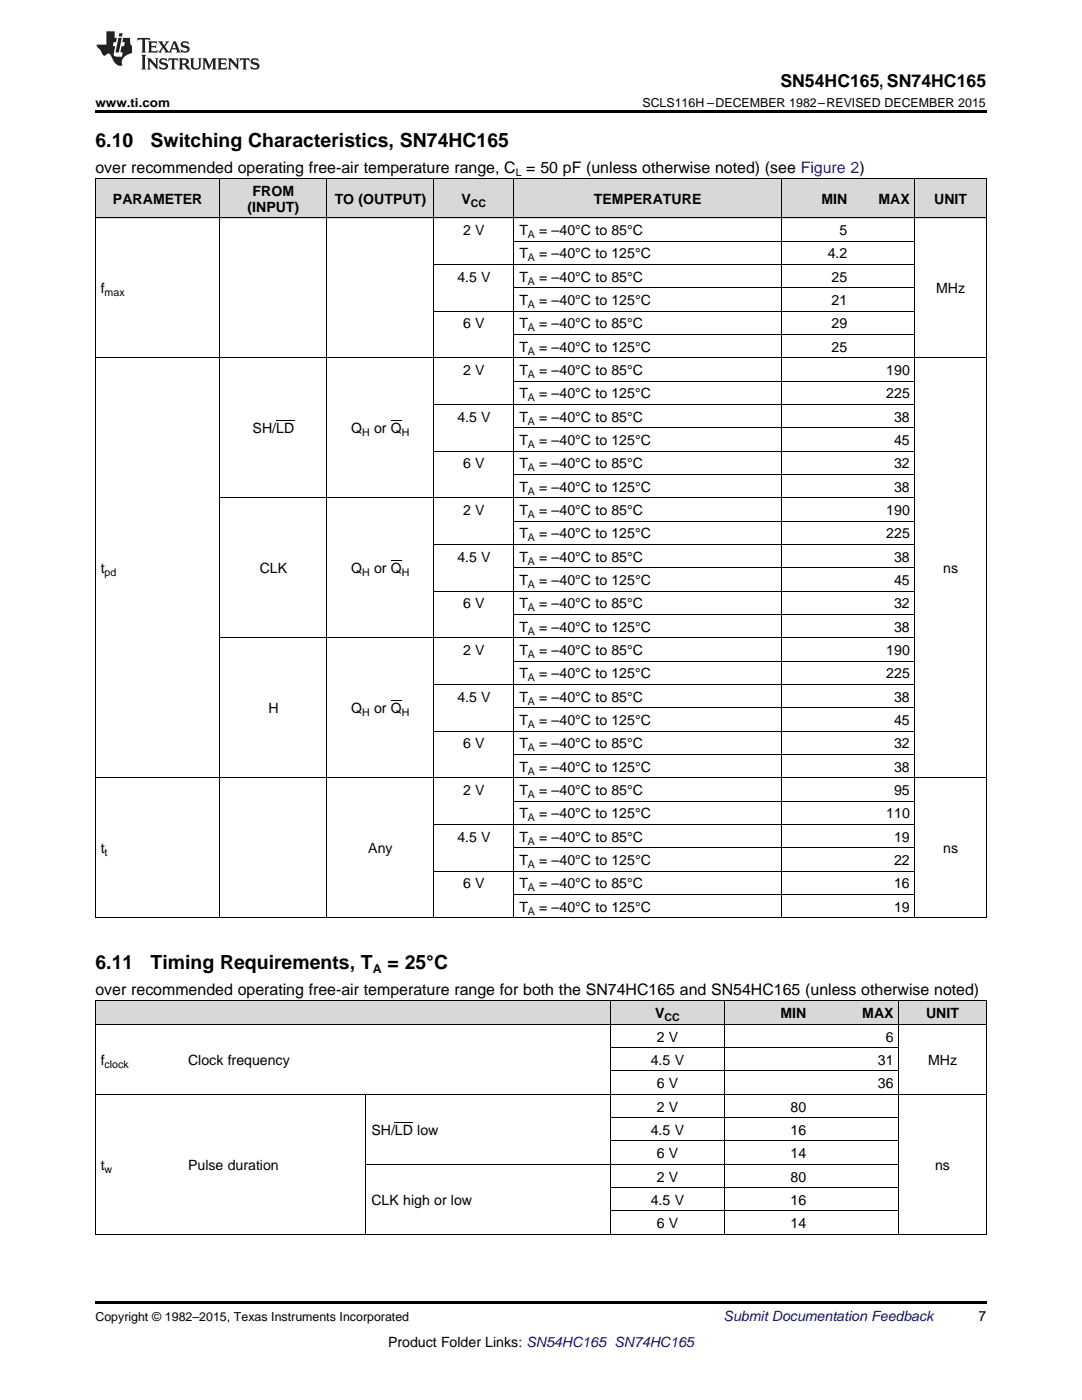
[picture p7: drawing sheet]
<svg xmlns="http://www.w3.org/2000/svg" width="216mm" height="279mm" viewBox="0 0 216 279" stroke-linecap="round" stroke-linejoin="round" font-family="sans-serif">
<defs><g id="words">
<g font-size="3.9">
<text x="19" y="29.3">6.10</text>
<text x="30.1" y="29.3">Switching Characteristics, SN74HC165</text>
<text x="19" y="193.4">6.11</text>
<text x="30.1" y="193.4">Timing Requirements, T</text>
<text x="77.3" y="193.4">= 25°C</text>
</g>
<text font-size="3.5" x="155.7" y="17.3">SN54HC165, SN74HC165</text>
<g font-size="3.2">
<text x="19" y="34.4">over recommended operating free-air temperature range, C = 50 pF (unless otherwise noted) (see Figure 2)</text>
<text x="19" y="198.5">over recommended operating free-air temperature range for both the SN74HC165 and SN54HC165 (unless otherwise noted)</text>
</g>
<g font-size="2.8">
<text x="22.5" y="40.7">PARAMETER</text>
<text x="50.4" y="39.1">FROM</text>
<text x="66.8" y="40.7">TO (OUTPUT)</text>
<text x="92.1" y="40.7">V</text>
<text x="118.5" y="40.7">TEMPERATURE</text>
<text x="163.9" y="40.7">MIN</text>
<text x="175.3" y="40.7">MAX</text>
<text x="186.4" y="40.7">UNIT</text>
<text x="49.4" y="42.3">(INPUT)</text>
<text x="92.4" y="46.9">2 V</text>
<text x="103.6" y="46.9">T</text>
<text x="107.6" y="46.9">= –40°C to 85°C</text>
<text x="167.5" y="46.9">5</text>
<text x="103.6" y="51.6">T</text>
<text x="107.6" y="51.6">= –40°C to 125°C</text>
<text x="165.2" y="51.6">4.2</text>
<text x="20.1" y="58.6">f</text>
<text x="91.3" y="56.2">4.5 V</text>
<text x="103.6" y="56.2">T</text>
<text x="107.6" y="56.2">= –40°C to 85°C</text>
<text x="165.9" y="56.2">25</text>
<text x="186.8" y="58.6">MHz</text>
<text x="92.4" y="65.5">6 V</text>
<text x="103.6" y="60.9">T</text>
<text x="103.6" y="65.5">T</text>
<text x="107.6" y="60.9">= –40°C to 125°C</text>
<text x="107.6" y="65.5">= –40°C to 85°C</text>
<text x="165.9" y="60.9">21</text>
<text x="165.9" y="65.5">29</text>
<text x="103.6" y="70.2">T</text>
<text x="107.6" y="70.2">= –40°C to 125°C</text>
<text x="165.9" y="70.2">25</text>
<text x="92.4" y="74.9">2 V</text>
<text x="103.6" y="74.9">T</text>
<text x="107.6" y="74.9">= –40°C to 85°C</text>
<text x="176.8" y="74.9">190</text>
<text x="103.6" y="79.5">T</text>
<text x="107.6" y="79.5">= –40°C to 125°C</text>
<text x="176.8" y="79.5">225</text>
<text x="50.4" y="86.5">SH/LD</text>
<text x="70.1" y="86.5">Q</text>
<text x="74.6" y="86.5">or Q</text>
<text x="91.3" y="84.2">4.5 V</text>
<text x="103.6" y="84.2">T</text>
<text x="103.6" y="88.8">T</text>
<text x="107.6" y="84.2">= –40°C to 85°C</text>
<text x="107.6" y="88.8">= –40°C to 125°C</text>
<text x="178.4" y="84.2">38</text>
<text x="178.4" y="88.8">45</text>
<text x="92.4" y="93.5">6 V</text>
<text x="103.6" y="93.5">T</text>
<text x="107.6" y="93.5">= –40°C to 85°C</text>
<text x="178.4" y="93.5">32</text>
<text x="103.6" y="98.1">T</text>
<text x="107.6" y="98.1">= –40°C to 125°C</text>
<text x="178.4" y="98.1">38</text>
<text x="92.4" y="102.8">2 V</text>
<text x="103.6" y="102.8">T</text>
<text x="103.6" y="107.5">T</text>
<text x="107.6" y="102.8">= –40°C to 85°C</text>
<text x="107.6" y="107.5">= –40°C to 125°C</text>
<text x="176.8" y="102.8">190</text>
<text x="176.8" y="107.5">225</text>
<text x="91.3" y="112.1">4.5 V</text>
<text x="103.6" y="112.1">T</text>
<text x="107.6" y="112.1">= –40°C to 85°C</text>
<text x="178.4" y="112.1">38</text>
<text x="20.1" y="114.4">t</text>
<text x="51.8" y="114.4">CLK</text>
<text x="70.1" y="114.4">Q</text>
<text x="74.6" y="114.4">or Q</text>
<text x="103.6" y="116.8">T</text>
<text x="107.6" y="116.8">= –40°C to 125°C</text>
<text x="178.4" y="116.8">45</text>
<text x="188.2" y="114.4">ns</text>
<text x="92.4" y="121.4">6 V</text>
<text x="103.6" y="121.4">T</text>
<text x="107.6" y="121.4">= –40°C to 85°C</text>
<text x="178.4" y="121.4">32</text>
<text x="92.4" y="130.7">2 V</text>
<text x="103.6" y="126.1">T</text>
<text x="103.6" y="130.7">T</text>
<text x="107.6" y="126.1">= –40°C to 125°C</text>
<text x="107.6" y="130.7">= –40°C to 85°C</text>
<text x="176.8" y="130.7">190</text>
<text x="178.4" y="126.1">38</text>
<text x="103.6" y="135.4">T</text>
<text x="107.6" y="135.4">= –40°C to 125°C</text>
<text x="176.8" y="135.4">225</text>
<text x="53.6" y="142.4">H</text>
<text x="70.1" y="142.4">Q</text>
<text x="74.6" y="142.4">or Q</text>
<text x="91.3" y="140.1">4.5 V</text>
<text x="103.6" y="140.1">T</text>
<text x="107.6" y="140.1">= –40°C to 85°C</text>
<text x="178.4" y="140.1">38</text>
<text x="92.4" y="149.4">6 V</text>
<text x="103.6" y="144.7">T</text>
<text x="103.6" y="149.4">T</text>
<text x="107.6" y="144.7">= –40°C to 125°C</text>
<text x="107.6" y="149.4">= –40°C to 85°C</text>
<text x="178.4" y="144.7">45</text>
<text x="178.4" y="149.4">32</text>
<text x="103.6" y="154">T</text>
<text x="107.6" y="154">= –40°C to 125°C</text>
<text x="178.4" y="154">38</text>
<text x="92.4" y="158.7">2 V</text>
<text x="103.6" y="158.7">T</text>
<text x="107.6" y="158.7">= –40°C to 85°C</text>
<text x="178.4" y="158.7">95</text>
<text x="91.3" y="168">4.5 V</text>
<text x="103.6" y="163.3">T</text>
<text x="103.6" y="168">T</text>
<text x="107.6" y="163.3">= –40°C to 125°C</text>
<text x="107.6" y="168">= –40°C to 85°C</text>
<text x="176.8" y="163.3">110</text>
<text x="178.4" y="168">19</text>
<text x="20.1" y="170.3">t</text>
<text x="73.5" y="170.3">Any</text>
<text x="103.6" y="172.6">T</text>
<text x="107.6" y="172.6">= –40°C to 125°C</text>
<text x="178.4" y="172.6">22</text>
<text x="188.2" y="170.3">ns</text>
<text x="92.4" y="177.3">6 V</text>
<text x="103.6" y="177.3">T</text>
<text x="107.6" y="177.3">= –40°C to 85°C</text>
<text x="178.4" y="177.3">16</text>
<text x="103.6" y="182">T</text>
<text x="107.6" y="182">= –40°C to 125°C</text>
<text x="178.4" y="182">19</text>
<text x="130.7" y="203.2">V</text>
<text x="155.7" y="203.2">MIN</text>
<text x="172" y="203.2">MAX</text>
<text x="184.8" y="203.2">UNIT</text>
<text x="131.1" y="207.9">2 V</text>
<text x="176.7" y="207.9">6</text>
<text x="20.1" y="212.5">f</text>
<text x="37.5" y="212.5">Clock frequency</text>
<text x="129.9" y="212.5">4.5 V</text>
<text x="175.2" y="212.5">31</text>
<text x="185.2" y="212.5">MHz</text>
<text x="131.1" y="217.2">6 V</text>
<text x="131.1" y="221.8">2 V</text>
<text x="157.8" y="221.8">80</text>
<text x="175.2" y="217.2">36</text>
<text x="74.1" y="226.5">SH/LD low</text>
<text x="129.9" y="226.5">4.5 V</text>
<text x="157.8" y="226.5">16</text>
<text x="20.1" y="233.5">t</text>
<text x="37.5" y="233.5">Pulse duration</text>
<text x="131.1" y="231.1">6 V</text>
<text x="157.8" y="231.1">14</text>
<text x="186.6" y="233.5">ns</text>
<text x="131.1" y="235.8">2 V</text>
<text x="157.8" y="235.8">80</text>
<text x="74.1" y="240.5">CLK high or low</text>
<text x="129.9" y="240.5">4.5 V</text>
<text x="131.1" y="245.1">6 V</text>
<text x="157.8" y="240.5">16</text>
<text x="157.8" y="245.1">14</text>
<text x="195.3" y="263.6">7</text>
<text x="77.4" y="268.9">Product Folder Links: SN54HC165 SN74HC165</text>
</g>
<text font-size="2.8" fill="#0000c8" x="144.4" y="263.6">Submit Documentation Feedback</text>
<g font-size="2.5">
<text x="19" y="21.4">www.ti.com</text>
<text x="128.2" y="21.4">SCLS116H –DECEMBER 1982–REVISED DECEMBER 2015</text>
<text x="74.4" y="194.2">A</text>
<text x="19" y="263.6">Copyright © 1982–2015, Texas Instruments Incorporated</text>
</g>
<g font-size="2.1">
<text x="102.9" y="35.1">L</text>
<text x="94" y="41.2">CC</text>
<text x="105.3" y="47.5">A</text>
<text x="105.3" y="52.1">A</text>
<text x="20.9" y="59.1">max</text>
<text x="105.3" y="56.8">A</text>
<text x="105.3" y="61.5">A</text>
<text x="105.3" y="66.1">A</text>
<text x="105.3" y="70.8">A</text>
<text x="105.3" y="75.4">A</text>
<text x="105.3" y="80.1">A</text>
<text x="72.3" y="87.1">H</text>
<text x="80.2" y="87.1">H</text>
<text x="105.3" y="84.7">A</text>
<text x="105.3" y="89.4">A</text>
<text x="105.3" y="94.1">A</text>
<text x="105.3" y="98.7">A</text>
<text x="105.3" y="103.4">A</text>
<text x="105.3" y="108">A</text>
<text x="105.3" y="112.7">A</text>
<text x="20.9" y="115">pd</text>
<text x="72.3" y="115">H</text>
<text x="80.2" y="115">H</text>
<text x="105.3" y="117.3">A</text>
<text x="105.3" y="122">A</text>
<text x="105.3" y="126.6">A</text>
<text x="105.3" y="131.3">A</text>
<text x="105.3" y="136">A</text>
<text x="72.3" y="142.9">H</text>
<text x="80.2" y="142.9">H</text>
<text x="105.3" y="140.6">A</text>
<text x="105.3" y="145.3">A</text>
<text x="105.3" y="149.9">A</text>
<text x="105.3" y="154.6">A</text>
<text x="105.3" y="159.2">A</text>
<text x="105.3" y="163.9">A</text>
<text x="20.9" y="170.9">t</text>
<text x="105.3" y="168.6">A</text>
<text x="105.3" y="173.2">A</text>
<text x="105.3" y="177.9">A</text>
<text x="105.3" y="182.5">A</text>
<text x="132.6" y="203.8">CC</text>
<text x="20.9" y="213.1">clock</text>
<text x="20.9" y="234">w</text>
</g>
</g></defs>
<g fill="#d8d8d8">
<path d="M19 199.8h17.5v4.7h-17.5z"/>
<path d="M36.5 199.8h36.6v4.7h-36.6z"/>
<path d="M73.1 199.8h48.8v4.7h-48.8z"/>
<path d="M121.9 199.8h22.6v4.7h-22.6z"/>
<path d="M144.5 199.8h17.5v4.7h-17.5z"/>
<path d="M162 199.8h17.4v4.7h-17.4z"/>
<path d="M179.4 199.8h17.4v4.7h-17.4z"/>
<path d="M19 35.7h24.9v7.8h-24.9z"/>
<path d="M43.9 35.7h21.4v7.8h-21.4z"/>
<path d="M65.3 35.7h21.3v7.8h-21.3z"/>
<path d="M86.6 35.7h16v7.8h-16z"/>
<path d="M102.6 35.7h53.3v7.8h-53.3z"/>
<path d="M155.9 35.7h14.3v7.8h-14.3z"/>
<path d="M170.2 35.7h12.4v7.8h-12.4z"/>
<path d="M182.6 35.7h14.2v7.8h-14.2z"/>
</g>
<path d="M19 22h177.8v.5h-177.8zM19 259.7h177.8v.5h-177.8z" fill="#000"/>
<g fill="none" stroke="#000" stroke-width=".2">
<path d="M19 35.6h177.8M19.1 35.7v147.5M43.9 35.7v147.5M65.2 35.7v147.5M86.6 35.7v147.5M102.5 35.7v147.5M155.9 35.7v147.5M182.5 35.7v147.5M196.8 35.7v147.5M19 43.5h177.8M86.6 52.8h96M102.6 57.4h80"/>
<path d="M102.6 48.1h80M19 71.4h177.8M86.6 62.1h96M102.6 76.1h80M102.6 66.8h80M43.9 99.4h138.7M86.6 90h96M86.6 80.7h96M102.6 94.7h80M102.6 85.4h80M86.6 118h96M86.6 108.7h96"/>
<path d="M102.6 113.3h80M102.6 104h80M43.9 127.3h138.7M86.6 136.6h96M102.6 132h80M102.6 122.6h80M19 155.2h177.8M86.6 145.9h96M102.6 159.9h80M102.6 150.6h80M102.6 141.3h80M86.6 173.9h96"/>
<path d="M86.6 164.6h96M102.6 178.5h80M102.6 169.2h80M19 199.8h177.8M19 183.2h177.8M19.1 199.8v46.6M121.8 199.8v46.6M144.5 199.8v46.6M179.3 199.8v46.6M196.8 199.8v46.6M19 218.4h177.8M19 204.4h177.8"/>
<path d="M73 218.4v28M121.9 213.7h57.5M121.9 209.1h57.5M73.1 232.4h106.3M121.9 237h57.5M121.9 227.7h57.5M121.9 223h57.5M19 246.3h177.8M121.9 241.7h57.5"/>
</g>
<g fill="#231f20">
<path d="M27.5 7.6l-.1 .5 .4-.2h.6v.1v2.1l-.2 .4h1l-.3-.4v-2.1l.1-.1h.5l.5 .2-.2-.5zM29.5 8.3l.2 .3v1.5l-.2 .4h1.8l.2-.6a1.04 1.04 0 0 1-1.3 .2v-.7h.6l.3 .2v-.6l-.3 .2h-.6v-.6l.8-.1 .4 .3-.2-.5zM31.5 8.3l.9 1.1-.9 1.1h.8l-.2-.2 .5-.7 .4 .7-.2 .2h1.5l-.1-.2 .1-.4h.9l.1 .4-.2 .2h1l-.3-.3-.7-1.9h-.5l-.9 2-.8-1 .9-1h-.8l.1 .3-.3 .5-.4-.6 .2-.2zM34.7 8.6l.4 1h-.7zM36.3 8.4a.63 .63 0 0 0-.2 .7 .63 .63 0 0 0 .6 .4l.6 .2 .1 .2a.75 .75 0 0 1-.7 .4 .75 .75 0 0 1-.6-.5l.1 .7 .1-.1a1.11 1.11 0 0 0 1.5-.6 1.13 1.13 0 0 0-1.2-.8l-.1-.4a1.04 1.04 0 0 1 1.2 .2l-.2-.5-.1 .1-.5-.2zM28.2 10.9l.2 .4v2.2l-.2 .4h1l-.3-.4v-2.2l.3-.4zM29.3 11.6l.3 .4v1.5l-.3 .4h.8l-.2-.4v-1.3l1.5 1.7v-1.9l.2-.4h-.7l.2 .4v.9l-1.1-1.3zM32 11.8a.62 .62 0 0 0-.2 .7 .62 .62 0 0 0 .6 .4l.6 .1 .1 .3a.76 .76 0 0 1-.7 .3 .76 .76 0 0 1-.6-.4l.1 .7 .1-.1a1.11 1.11 0 0 0 1.5-.6 1.13 1.13 0 0 0-1.2-.8l-.1-.4a1.04 1.04 0 0 1 1.2 .2l-.2-.6-.1 .1-.5-.1zM33.7 11.6l-.2 .6a.61 .61 0 0 1 .8-.3v1.6l-.2 .4h.9l-.2-.4v-1.6a.63 .63 0 0 1 .8 .3l-.2-.6zM35.6 11.6l.3 .4v1.5l-.3 .4h1l-.2-.2v-.8l.5 .2a.76 .76 0 0 0 1.2 .7l-1-1a.58 .58 0 0 0 .6-.5 .58 .58 0 0 0-.5-.6zM36.4 11.9h.1a.45 .45 0 0 1 .5 .1 .45 .45 0 0 1 .1 .5l-.7 .2zM37.9 11.6l.2 .2a2.17 2.17 0 0 0 .3 1.9 .99 .99 0 0 0 1.6-.6v-1.1l.2-.4h-.7l.2 .2a1.92 1.92 0 0 1-.2 1.8 .6 .6 0 0 1-.9-.5v-1.1l.2-.4zM40.4 11.6l.2 .4v1.5l-.2 .4h.7l-.2-.4v-1.4l.8 1.8 .8-1.8v1.4l-.2 .4h.9l-.2-.4v-1.5l.2-.4h-.8l-.6 1.5-.6-1.5zM43.4 11.6l.2 .4v1.5l-.2 .4h1.8l.2-.6a1.04 1.04 0 0 1-1.3 .1v-.6h.5l.4 .2v-.6l-.4 .2h-.5v-.7h.8l.3 .3-.1-.6zM45.5 11.6l.2 .4v1.5l-.2 .4h.7l-.2-.4v-1.3l1.5 1.7v-1.9l.2-.4h-.7l.2 .4v.9l-1.1-1.3zM47.9 11.6l-.1 .6a.61 .61 0 0 1 .8-.3v1.6l-.3 .4h1l-.3-.4 .1-1.6a.63 .63 0 0 1 .7 .3l-.1-.6zM50.2 11.8a.62 .62 0 0 0-.2 .7 .62 .62 0 0 0 .6 .4l.6 .1 .2 .3a.76 .76 0 0 1-.8 .3 .76 .76 0 0 1-.6-.4l.1 .7 .2-.1a1.11 1.11 0 0 0 1.5-.6 1.13 1.13 0 0 0-1.3-.8l-.1-.4a1.04 1.04 0 0 1 1.2 .2l-.1-.6-.2 .1-.5-.1z"/>
<path d="M21.2 6.3v2.6h-1.9l.1 .4 .7 .9a.91 .91 0 0 0 1 .8 .56 .56 0 0 1 .5-.3 .56 .56 0 0 1 .5 .3l.4 .8a1.53 1.53 0 0 0 1.9 1.2 1.54 1.54 0 0 1 1-2.1l.9-.3v-1.4a1.52 1.52 0 0 1-.3-1.6h-1.4l-.2 .8h.5l-.2 .8h-.4l-.2 1v.2l.4 .1-.2 .8a1.93 1.93 0 0 1-1.6-.3l.3-1.8h-.5l.2-.8h.4l.2-.8h-.4v-1.3zM23.6 7.6l-.6 2.9h.7l.6-2.9zM23.8 6.6l-.1 .7h.6l.2-.7z"/>
</g>
<path d="M55.1 84h3.6M78 84h2.2M78 112h2.2M78 139.9h2.2M78.8 224h3.6" fill="none" stroke="#000" stroke-width=".2"/>
<use href="#words"/>
</svg>
